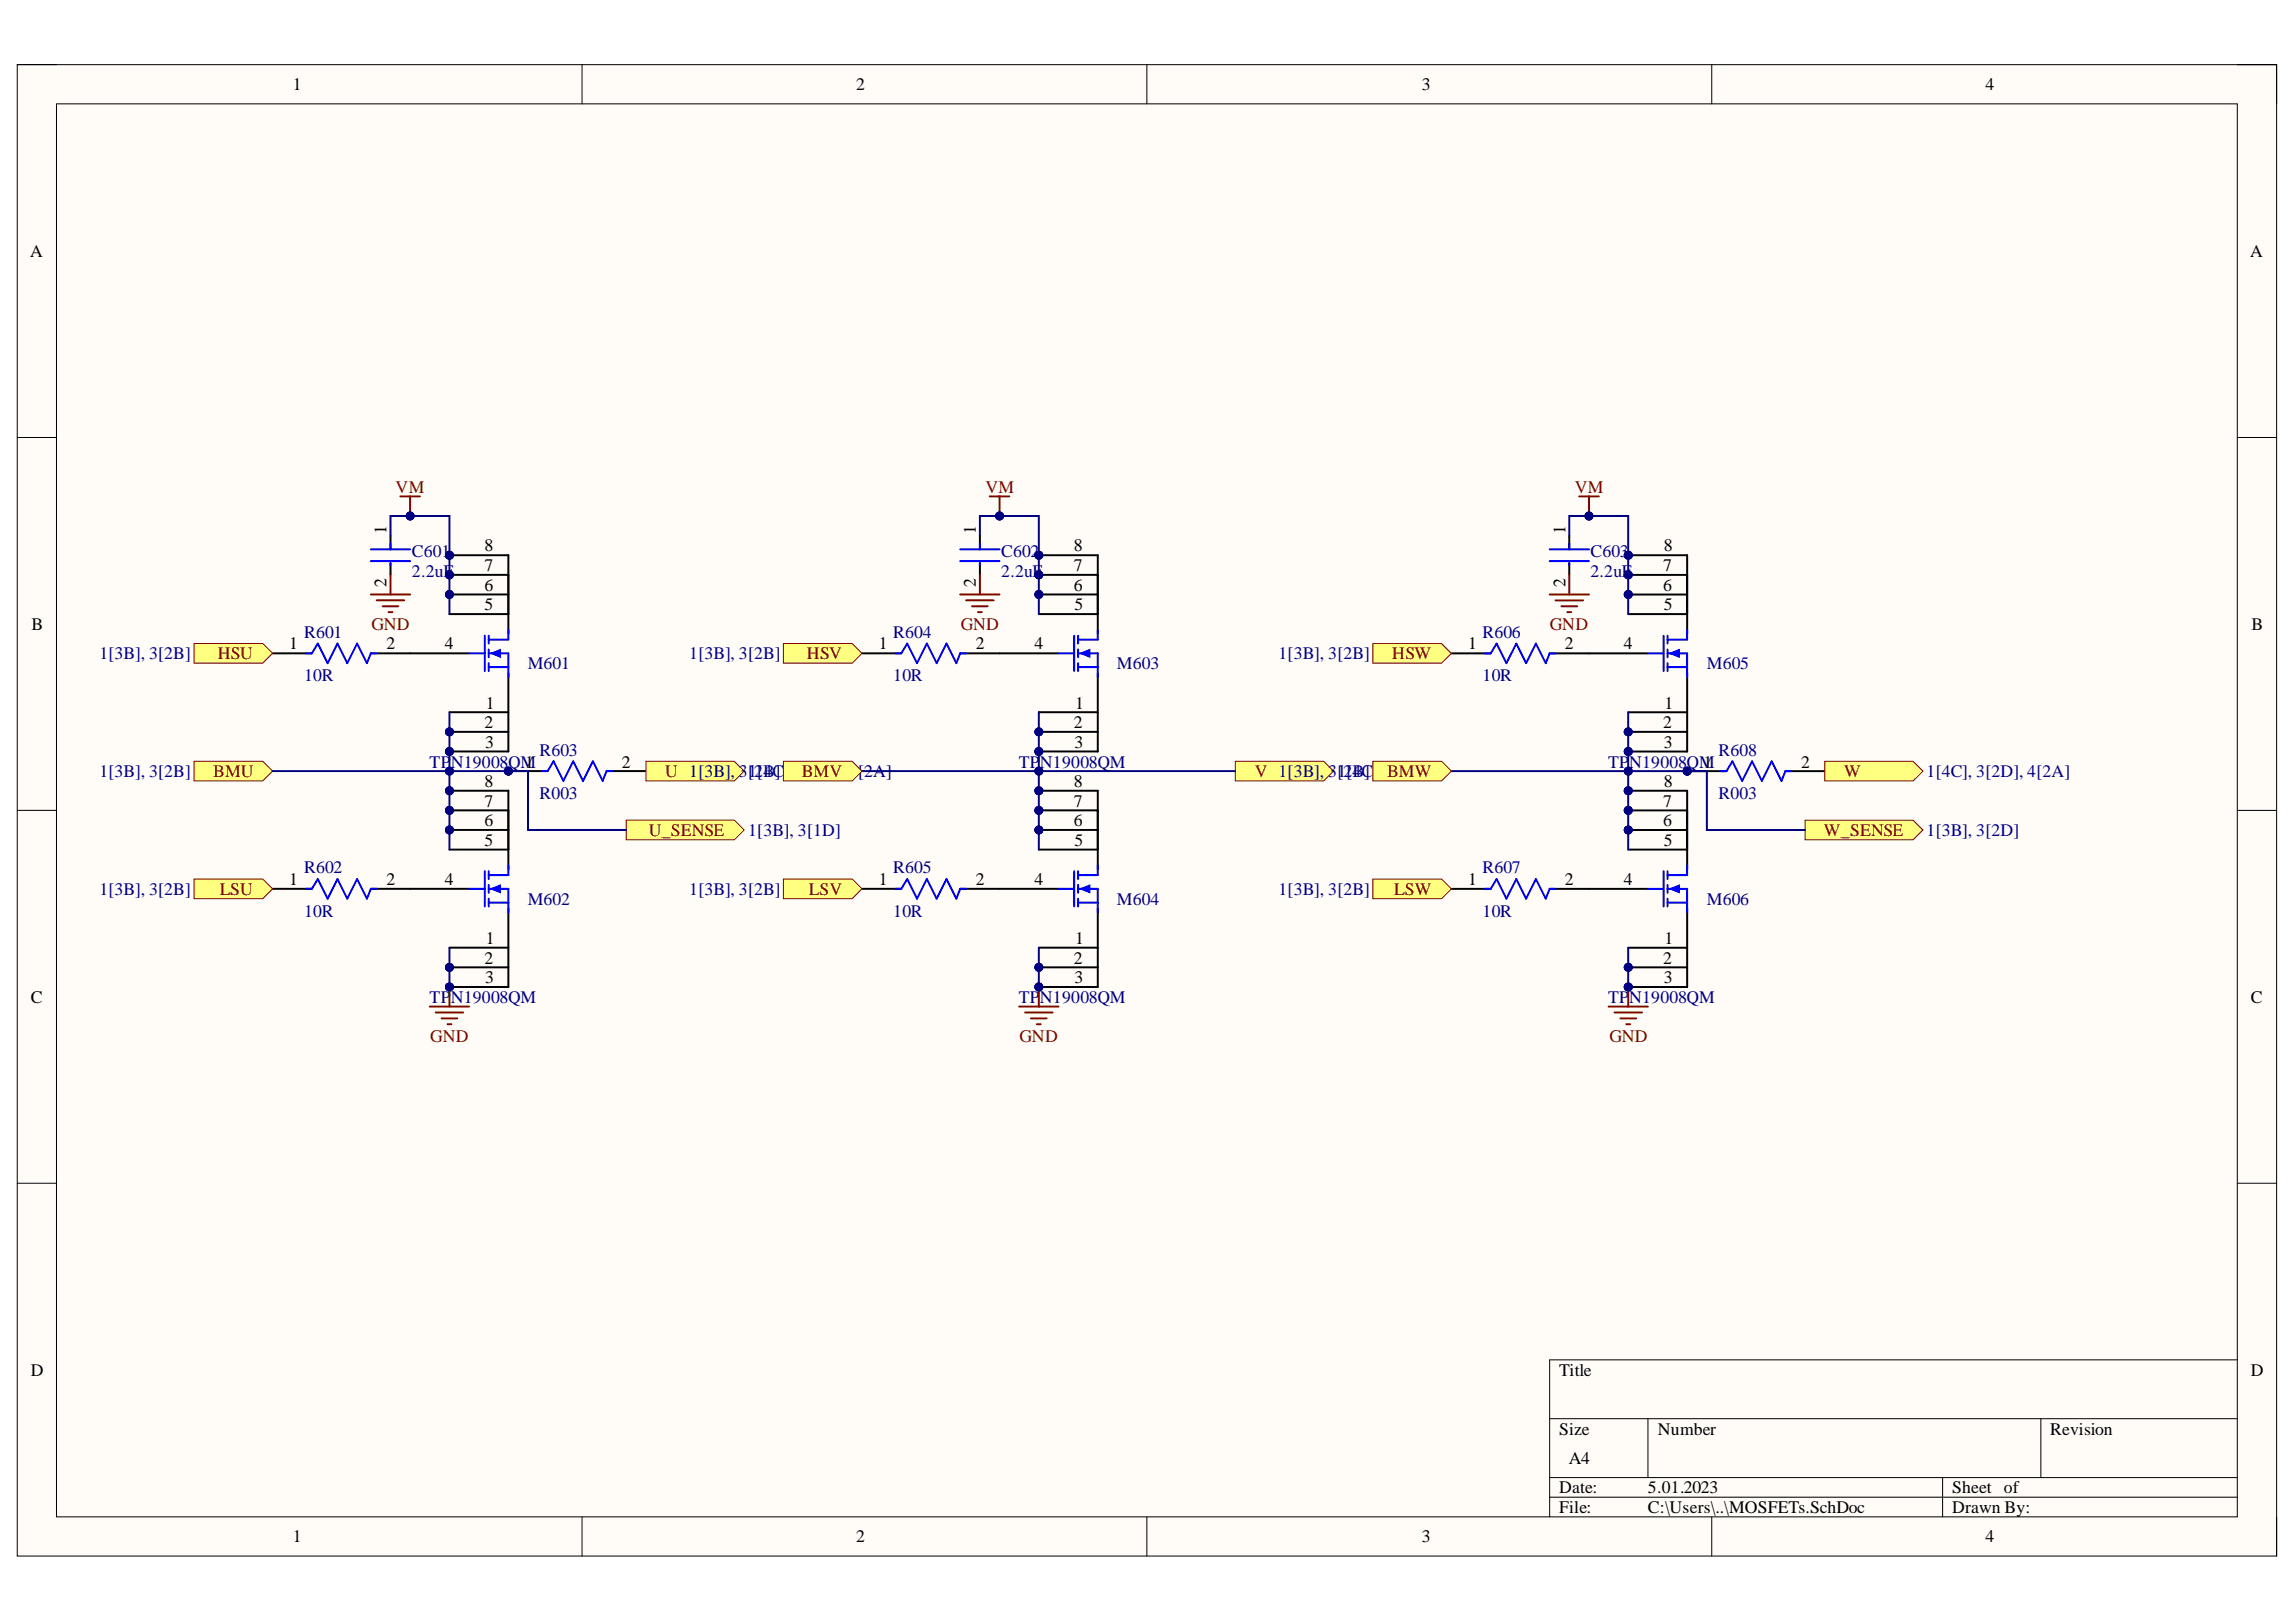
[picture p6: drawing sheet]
<svg xmlns="http://www.w3.org/2000/svg" width="297mm" height="210mm" viewBox="0 0 297 210" stroke-linecap="round" stroke-linejoin="round" font-family="sans-serif">
<defs><g id="words">
<g font-size="2.3">
<text x="37.9" y="11.7">1</text>
<text x="110.7" y="11.7">2</text>
<text x="183.9" y="11.7">3</text>
<text x="256.9" y="11.7">4</text>
<text x="3.9" y="33.3">A</text>
<text x="291.1" y="33.3">A</text>
<text x="50" y="69.1" transform="rotate(-90 50 69.1)">1</text>
<text x="62.7" y="71.4">8</text>
<text x="126.2" y="69.1" transform="rotate(-90 126.2 69.1)">1</text>
<text x="138.9" y="71.4">8</text>
<text x="202.5" y="69.1" transform="rotate(-90 202.5 69.1)">1</text>
<text x="215.2" y="71.4">8</text>
<text x="50" y="75.9" transform="rotate(-90 50 75.9)">2</text>
<text x="62.7" y="76.4">6</text>
<text x="62.7" y="73.9">7</text>
<text x="126.2" y="75.9" transform="rotate(-90 126.2 75.9)">2</text>
<text x="138.9" y="76.4">6</text>
<text x="138.9" y="73.9">7</text>
<text x="202.5" y="75.9" transform="rotate(-90 202.5 75.9)">2</text>
<text x="215.2" y="76.4">6</text>
<text x="215.2" y="73.9">7</text>
<text x="4.1" y="81.5">B</text>
<text x="62.7" y="79">5</text>
<text x="139" y="79">5</text>
<text x="215.2" y="79">5</text>
<text x="291.3" y="81.5">B</text>
<text x="37.4" y="84">1</text>
<text x="50" y="84">2</text>
<text x="57.5" y="84">4</text>
<text x="113.7" y="84">1</text>
<text x="126.2" y="84">2</text>
<text x="133.8" y="84">4</text>
<text x="189.9" y="84">1</text>
<text x="202.5" y="84">2</text>
<text x="210.1" y="84">4</text>
<text x="62.7" y="94.3">2</text>
<text x="62.9" y="91.7">1</text>
<text x="138.9" y="94.3">2</text>
<text x="139.1" y="91.7">1</text>
<text x="215.2" y="94.3">2</text>
<text x="215.3" y="91.7">1</text>
<text x="62.7" y="101.9">8</text>
<text x="62.8" y="96.8">3</text>
<text x="67.9" y="99.3">1</text>
<text x="80.5" y="99.3">2</text>
<text x="138.9" y="101.9">8</text>
<text x="139" y="96.8">3</text>
<text x="215.2" y="96.8">3</text>
<text x="215.2" y="101.9">8</text>
<text x="220.4" y="99.3">1</text>
<text x="233" y="99.3">2</text>
<text x="62.7" y="106.9">6</text>
<text x="62.7" y="104.4">7</text>
<text x="138.9" y="106.9">6</text>
<text x="138.9" y="104.4">7</text>
<text x="215.2" y="106.9">6</text>
<text x="215.2" y="104.4">7</text>
<text x="62.7" y="109.5">5</text>
<text x="139" y="109.5">5</text>
<text x="215.2" y="109.5">5</text>
<text x="37.4" y="114.6">1</text>
<text x="50" y="114.6">2</text>
<text x="57.5" y="114.6">4</text>
<text x="113.7" y="114.6">1</text>
<text x="126.2" y="114.6">2</text>
<text x="133.8" y="114.6">4</text>
<text x="189.9" y="114.6">1</text>
<text x="202.5" y="114.6">2</text>
<text x="210.1" y="114.6">4</text>
<text x="62.7" y="124.7">2</text>
<text x="62.9" y="122.2">1</text>
<text x="138.9" y="124.7">2</text>
<text x="139.1" y="122.2">1</text>
<text x="215.2" y="124.7">2</text>
<text x="215.3" y="122.2">1</text>
<text x="4" y="129.8">C</text>
<text x="62.8" y="127.2">3</text>
<text x="139" y="127.2">3</text>
<text x="215.2" y="127.2">3</text>
<text x="291.2" y="129.8">C</text>
<text x="4" y="178">D</text>
<text x="201.7" y="178">Title</text>
<text x="291.2" y="178">D</text>
<text x="201.7" y="185.6">Size</text>
<text x="214.5" y="185.6">Number</text>
<text x="265.2" y="185.6">Revision</text>
<text x="203" y="189.4">A4</text>
<text x="201.7" y="193.3">Date:</text>
<text x="201.7" y="195.8">File:</text>
<text x="213.2" y="193.3">5.01.2023</text>
<text x="213.2" y="195.8">C:\Users\..\MOSFETs.SchDoc</text>
<text x="252.5" y="193.3">Sheet of</text>
<text x="252.5" y="195.8">Drawn By:</text>
<text x="37.9" y="199.6">1</text>
<text x="110.7" y="199.6">2</text>
<text x="183.9" y="199.6">3</text>
<text x="256.9" y="199.6">4</text>
</g>
<g font-size="2.3" fill="#800000">
<text x="51.2" y="63.7">VM</text>
<text x="127.5" y="63.7">VM</text>
<text x="203.7" y="63.7">VM</text>
<text x="48.1" y="81.5">GND</text>
<text x="124.3" y="81.5">GND</text>
<text x="200.5" y="81.5">GND</text>
<text x="28.2" y="85.3">HSU</text>
<text x="104.4" y="85.3">HSV</text>
<text x="180.1" y="85.3">HSW</text>
<text x="27.6" y="100.6">BMU</text>
<text x="86" y="100.6">U 1[3B], 31[4C], 3BMV</text>
<text x="162.4" y="100.6">V 1[3B], 31[4C], BMW</text>
<text x="238.6" y="100.6">W</text>
<text x="83.9" y="108.2">U_SENSE</text>
<text x="236" y="108.2">W_SENSE</text>
<text x="28.4" y="115.8">LSU</text>
<text x="104.7" y="115.8">LSV</text>
<text x="180.4" y="115.8">LSW</text>
<text x="55.7" y="134.8">GND</text>
<text x="131.9" y="134.8">GND</text>
<text x="208.2" y="134.8">GND</text>
</g>
<g font-size="2.3" fill="#000080">
<text x="53.3" y="72.1">C601</text>
<text x="53.3" y="74.7">2.2uF</text>
<text x="129.5" y="72.1">C602</text>
<text x="129.5" y="74.7">2.2uF</text>
<text x="205.8" y="72.1">C603</text>
<text x="205.8" y="74.7">2.2uF</text>
<text x="39.3" y="82.5">R601</text>
<text x="115.6" y="82.5">R604</text>
<text x="191.8" y="82.5">R606</text>
<text x="12.9" y="85.3">1[3B], 3[2B]</text>
<text x="39.3" y="88.1">10R</text>
<text x="68.3" y="86.6">M601</text>
<text x="89.2" y="85.3">1[3B], 3[2B]</text>
<text x="115.6" y="88.1">10R</text>
<text x="144.5" y="86.6">M603</text>
<text x="165.4" y="85.3">1[3B], 3[2B]</text>
<text x="191.8" y="88.1">10R</text>
<text x="220.8" y="86.6">M605</text>
<text x="12.9" y="100.6">1[3B], 3[2B]</text>
<text x="55.6" y="99.3">TPN19008QM</text>
<text x="69.8" y="97.8">R603</text>
<text x="96.8" y="100.6">[2B]</text>
<text x="104.4" y="100.6">[1D], 4[2A]</text>
<text x="131.8" y="99.3">TPN19008QM</text>
<text x="173" y="100.6">[2B]</text>
<text x="179.4" y="100.6">4[2A]</text>
<text x="208" y="99.3">TPN19008QM</text>
<text x="222.3" y="97.8">R608</text>
<text x="249.2" y="100.6">1[4C], 3[2D], 4[2A]</text>
<text x="69.8" y="103.4">R003</text>
<text x="222.3" y="103.4">R003</text>
<text x="39.3" y="113">R602</text>
<text x="96.8" y="108.2">1[3B], 3[1D]</text>
<text x="115.6" y="113">R605</text>
<text x="191.8" y="113">R607</text>
<text x="249.2" y="108.2">1[3B], 3[2D]</text>
<text x="12.9" y="115.8">1[3B], 3[2B]</text>
<text x="39.3" y="118.6">10R</text>
<text x="68.3" y="117.1">M602</text>
<text x="89.2" y="115.8">1[3B], 3[2B]</text>
<text x="115.6" y="118.6">10R</text>
<text x="144.5" y="117.1">M604</text>
<text x="165.4" y="115.8">1[3B], 3[2B]</text>
<text x="191.8" y="118.6">10R</text>
<text x="220.8" y="117.1">M606</text>
<text x="55.6" y="129.8">TPN19008QM</text>
<text x="131.8" y="129.8">TPN19008QM</text>
<text x="208" y="129.8">TPN19008QM</text>
</g>
</g></defs>
<path d="M2.2 8.4h292.3v193h-292.3z" fill-rule="evenodd" fill="#fffcf8"/>
<path d="M2.2 8.4h292.3v193h-292.3z" fill="none" stroke="#000" stroke-width=".13"/>
<path d="M7.3 13.4h282.1v182.9h-282.1z" fill-rule="evenodd" fill="#fffcf8"/>
<g fill="none" stroke="#000" stroke-width=".13">
<path d="M2.2 8.4h5.1M7.3 13.4h282.1v182.9h-282.1zM75.3 8.4v5M148.4 8.4v5M221.5 8.4v5M289.4 8.4h5.1v5M2.2 56.6h5.1M289.4 56.6h5.1M2.2 104.9h5.1M289.4 104.9h5.1M2.2 153.1h5.1M289.4 153.1h5.1"/>
<path d="M289.4 176h-88.9v20.3M75.3 196.3v5.1M148.4 196.3v5.1M200.5 183.6h88.9M200.5 191.2h88.9M200.5 193.8h88.9M213.2 183.6v7.6M221.5 196.3v5.1M251.3 191.2v5.1M264 183.6v7.6M294.5 196.3v5.1"/>
</g>
<circle cx="210.6" cy="94.7" r=".51" fill="#000080"/>
<circle cx="210.6" cy="94.7" r=".51" fill="none" stroke="#000080" stroke-width=".13"/>
<circle cx="210.6" cy="97.3" r=".51" fill="#000080"/>
<circle cx="210.6" cy="97.3" r=".51" fill="none" stroke="#000080" stroke-width=".13"/>
<circle cx="210.6" cy="76.9" r=".51" fill="#000080"/>
<circle cx="210.6" cy="76.9" r=".51" fill="none" stroke="#000080" stroke-width=".13"/>
<circle cx="210.6" cy="74.4" r=".51" fill="#000080"/>
<circle cx="210.6" cy="74.4" r=".51" fill="none" stroke="#000080" stroke-width=".13"/>
<circle cx="210.6" cy="71.9" r=".51" fill="#000080"/>
<circle cx="210.6" cy="71.9" r=".51" fill="none" stroke="#000080" stroke-width=".13"/>
<path d="M210.6 92.2h7.7M210.6 94.7h7.7" fill="none" stroke="#000" stroke-width=".25"/>
<circle cx="210.6" cy="94.7" r=".51" fill="#000080"/>
<circle cx="210.6" cy="94.7" r=".51" fill="none" stroke="#000080" stroke-width=".13"/>
<path d="M210.6 97.3h7.7" fill="none" stroke="#000" stroke-width=".25"/>
<circle cx="210.6" cy="97.3" r=".51" fill="#000080"/>
<circle cx="210.6" cy="97.3" r=".51" fill="none" stroke="#000080" stroke-width=".13"/>
<path d="M210.6 79.5h7.7M210.6 76.9h7.7M205.6 84.6h7.6" fill="none" stroke="#000" stroke-width=".25"/>
<circle cx="210.6" cy="76.9" r=".51" fill="#000080"/>
<circle cx="210.6" cy="76.9" r=".51" fill="none" stroke="#000080" stroke-width=".13"/>
<path d="M210.6 74.4h7.7" fill="none" stroke="#000" stroke-width=".25"/>
<circle cx="210.6" cy="74.4" r=".51" fill="#000080"/>
<circle cx="210.6" cy="74.4" r=".51" fill="none" stroke="#000080" stroke-width=".13"/>
<path d="M210.6 71.9h7.7" fill="none" stroke="#000" stroke-width=".25"/>
<circle cx="210.6" cy="71.9" r=".51" fill="#000080"/>
<circle cx="210.6" cy="71.9" r=".51" fill="none" stroke="#000080" stroke-width=".13"/>
<path d="M218.3 71.9v10.1M218.3 87.1v10.2" fill="none" stroke="#000" stroke-width=".25"/>
<path d="M215.2 82.3v4.5M215.7 84.6h2.6v3M215.7 86.3h2.6M215.7 82.3v1M215.7 84v1.1M215.7 85.8v1M218.3 81.5v1.3h-2.6" fill="none" stroke="#00f" stroke-width=".25"/>
<path d="M216 84.6l1.3-.6v1.1z" fill="#00f"/>
<path d="M216 84.6l1.3-.6v1.1z" fill="none" stroke="#00f" stroke-width=".13"/>
<path d="M213.2 84.6h2" fill="none" stroke="#00f" stroke-width=".25"/>
<circle cx="134.4" cy="125.2" r=".51" fill="#000080"/>
<circle cx="134.4" cy="125.2" r=".51" fill="none" stroke="#000080" stroke-width=".13"/>
<circle cx="134.4" cy="127.7" r=".51" fill="#000080"/>
<circle cx="134.4" cy="127.7" r=".51" fill="none" stroke="#000080" stroke-width=".13"/>
<circle cx="134.4" cy="107.4" r=".51" fill="#000080"/>
<circle cx="134.4" cy="107.4" r=".51" fill="none" stroke="#000080" stroke-width=".13"/>
<circle cx="134.4" cy="104.9" r=".51" fill="#000080"/>
<circle cx="134.4" cy="104.9" r=".51" fill="none" stroke="#000080" stroke-width=".13"/>
<circle cx="134.4" cy="102.3" r=".51" fill="#000080"/>
<circle cx="134.4" cy="102.3" r=".51" fill="none" stroke="#000080" stroke-width=".13"/>
<path d="M134.4 122.6h7.6M134.4 125.2h7.6" fill="none" stroke="#000" stroke-width=".25"/>
<circle cx="134.4" cy="125.2" r=".51" fill="#000080"/>
<circle cx="134.4" cy="125.2" r=".51" fill="none" stroke="#000080" stroke-width=".13"/>
<path d="M134.4 127.7h7.6" fill="none" stroke="#000" stroke-width=".25"/>
<circle cx="134.4" cy="127.7" r=".51" fill="#000080"/>
<circle cx="134.4" cy="127.7" r=".51" fill="none" stroke="#000080" stroke-width=".13"/>
<path d="M129.3 115h7.6M134.4 109.9h7.6M134.4 107.4h7.6" fill="none" stroke="#000" stroke-width=".25"/>
<circle cx="134.4" cy="107.4" r=".51" fill="#000080"/>
<circle cx="134.4" cy="107.4" r=".51" fill="none" stroke="#000080" stroke-width=".13"/>
<path d="M134.4 104.9h7.6" fill="none" stroke="#000" stroke-width=".25"/>
<circle cx="134.4" cy="104.9" r=".51" fill="#000080"/>
<circle cx="134.4" cy="104.9" r=".51" fill="none" stroke="#000080" stroke-width=".13"/>
<path d="M134.4 102.3h7.6" fill="none" stroke="#000" stroke-width=".25"/>
<circle cx="134.4" cy="102.3" r=".51" fill="#000080"/>
<circle cx="134.4" cy="102.3" r=".51" fill="none" stroke="#000080" stroke-width=".13"/>
<path d="M142 102.3v10.2M142 117.6v10.1" fill="none" stroke="#000" stroke-width=".25"/>
<path d="M139 112.7v4.6M139.5 115h2.5v3.1M139.5 116.8h2.5M139.5 112.7v1.1M139.5 114.5v1M139.5 116.3v1M142 112v1.2h-2.5" fill="none" stroke="#00f" stroke-width=".25"/>
<path d="M139.7 115l1.3-.5v1z" fill="#00f"/>
<path d="M139.7 115l1.3-.5v1z" fill="none" stroke="#00f" stroke-width=".13"/>
<path d="M136.9 115h2.1" fill="none" stroke="#00f" stroke-width=".25"/>
<circle cx="134.4" cy="94.7" r=".51" fill="#000080"/>
<circle cx="134.4" cy="94.7" r=".51" fill="none" stroke="#000080" stroke-width=".13"/>
<circle cx="134.4" cy="97.3" r=".51" fill="#000080"/>
<circle cx="134.4" cy="97.3" r=".51" fill="none" stroke="#000080" stroke-width=".13"/>
<circle cx="134.4" cy="76.9" r=".51" fill="#000080"/>
<circle cx="134.4" cy="76.9" r=".51" fill="none" stroke="#000080" stroke-width=".13"/>
<circle cx="134.4" cy="74.4" r=".51" fill="#000080"/>
<circle cx="134.4" cy="74.4" r=".51" fill="none" stroke="#000080" stroke-width=".13"/>
<circle cx="134.4" cy="71.9" r=".51" fill="#000080"/>
<circle cx="134.4" cy="71.9" r=".51" fill="none" stroke="#000080" stroke-width=".13"/>
<path d="M134.4 92.2h7.6M134.4 94.7h7.6" fill="none" stroke="#000" stroke-width=".25"/>
<circle cx="134.4" cy="94.7" r=".51" fill="#000080"/>
<circle cx="134.4" cy="94.7" r=".51" fill="none" stroke="#000080" stroke-width=".13"/>
<path d="M134.4 97.3h7.6" fill="none" stroke="#000" stroke-width=".25"/>
<circle cx="134.4" cy="97.3" r=".51" fill="#000080"/>
<circle cx="134.4" cy="97.3" r=".51" fill="none" stroke="#000080" stroke-width=".13"/>
<path d="M134.4 79.5h7.6M134.4 76.9h7.6M129.3 84.5h7.6" fill="none" stroke="#000" stroke-width=".25"/>
<circle cx="134.4" cy="76.9" r=".51" fill="#000080"/>
<circle cx="134.4" cy="76.9" r=".51" fill="none" stroke="#000080" stroke-width=".13"/>
<path d="M134.4 74.4h7.6" fill="none" stroke="#000" stroke-width=".25"/>
<circle cx="134.4" cy="74.4" r=".51" fill="#000080"/>
<circle cx="134.4" cy="74.4" r=".51" fill="none" stroke="#000080" stroke-width=".13"/>
<path d="M134.4 71.9h7.6" fill="none" stroke="#000" stroke-width=".25"/>
<circle cx="134.4" cy="71.9" r=".51" fill="#000080"/>
<circle cx="134.4" cy="71.9" r=".51" fill="none" stroke="#000080" stroke-width=".13"/>
<path d="M142 71.9v10.1M142 87.1v10.2" fill="none" stroke="#000" stroke-width=".25"/>
<path d="M139 82.3v4.5M139.5 84.5h2.5v3.1M139.5 86.3h2.5M139.5 82.3v1M139.5 84v1.1M139.5 85.8v1M142 81.5v1.3h-2.5" fill="none" stroke="#00f" stroke-width=".25"/>
<path d="M139.7 84.5l1.3-.5v1.1z" fill="#00f"/>
<path d="M139.7 84.5l1.3-.5v1.1z" fill="none" stroke="#00f" stroke-width=".13"/>
<path d="M136.9 84.5h2.1" fill="none" stroke="#00f" stroke-width=".25"/>
<circle cx="58.1" cy="94.7" r=".51" fill="#000080"/>
<circle cx="58.1" cy="94.7" r=".51" fill="none" stroke="#000080" stroke-width=".13"/>
<circle cx="58.1" cy="97.3" r=".51" fill="#000080"/>
<circle cx="58.1" cy="97.3" r=".51" fill="none" stroke="#000080" stroke-width=".13"/>
<circle cx="58.1" cy="76.9" r=".51" fill="#000080"/>
<circle cx="58.1" cy="76.9" r=".51" fill="none" stroke="#000080" stroke-width=".13"/>
<circle cx="58.1" cy="74.4" r=".51" fill="#000080"/>
<circle cx="58.1" cy="74.4" r=".51" fill="none" stroke="#000080" stroke-width=".13"/>
<circle cx="58.1" cy="71.9" r=".51" fill="#000080"/>
<circle cx="58.1" cy="71.9" r=".51" fill="none" stroke="#000080" stroke-width=".13"/>
<path d="M58.1 92.2h7.7M58.1 94.7h7.7" fill="none" stroke="#000" stroke-width=".25"/>
<circle cx="58.1" cy="94.7" r=".51" fill="#000080"/>
<circle cx="58.1" cy="94.7" r=".51" fill="none" stroke="#000080" stroke-width=".13"/>
<path d="M58.1 97.3h7.7" fill="none" stroke="#000" stroke-width=".25"/>
<circle cx="58.1" cy="97.3" r=".51" fill="#000080"/>
<circle cx="58.1" cy="97.3" r=".51" fill="none" stroke="#000080" stroke-width=".13"/>
<path d="M58.1 79.5h7.7M58.1 76.9h7.7M53.1 84.5h7.6" fill="none" stroke="#000" stroke-width=".25"/>
<circle cx="58.1" cy="76.9" r=".51" fill="#000080"/>
<circle cx="58.1" cy="76.9" r=".51" fill="none" stroke="#000080" stroke-width=".13"/>
<path d="M58.1 74.4h7.7" fill="none" stroke="#000" stroke-width=".25"/>
<circle cx="58.1" cy="74.4" r=".51" fill="#000080"/>
<circle cx="58.1" cy="74.4" r=".51" fill="none" stroke="#000080" stroke-width=".13"/>
<path d="M58.1 71.9h7.7" fill="none" stroke="#000" stroke-width=".25"/>
<circle cx="58.1" cy="71.9" r=".51" fill="#000080"/>
<circle cx="58.1" cy="71.9" r=".51" fill="none" stroke="#000080" stroke-width=".13"/>
<path d="M65.8 71.9v10.1M65.8 87.1v10.2" fill="none" stroke="#000" stroke-width=".25"/>
<path d="M62.7 82.3v4.5M63.2 84.5h2.6v3.1M63.2 86.3h2.6M63.2 82.3v1M63.2 84v1.1M63.2 85.8v1M65.8 81.5v1.3h-2.6" fill="none" stroke="#00f" stroke-width=".25"/>
<path d="M63.5 84.5l1.2-.5v1.1z" fill="#00f"/>
<path d="M63.5 84.5l1.2-.5v1.1z" fill="none" stroke="#00f" stroke-width=".13"/>
<path d="M60.7 84.5h2" fill="none" stroke="#00f" stroke-width=".25"/>
<circle cx="210.6" cy="125.2" r=".51" fill="#000080"/>
<circle cx="210.6" cy="125.2" r=".51" fill="none" stroke="#000080" stroke-width=".13"/>
<circle cx="210.6" cy="127.7" r=".51" fill="#000080"/>
<circle cx="210.6" cy="127.7" r=".51" fill="none" stroke="#000080" stroke-width=".13"/>
<circle cx="210.6" cy="107.4" r=".51" fill="#000080"/>
<circle cx="210.6" cy="107.4" r=".51" fill="none" stroke="#000080" stroke-width=".13"/>
<circle cx="210.6" cy="104.9" r=".51" fill="#000080"/>
<circle cx="210.6" cy="104.9" r=".51" fill="none" stroke="#000080" stroke-width=".13"/>
<circle cx="210.6" cy="102.3" r=".51" fill="#000080"/>
<circle cx="210.6" cy="102.3" r=".51" fill="none" stroke="#000080" stroke-width=".13"/>
<path d="M210.6 122.6h7.7M210.6 125.2h7.7" fill="none" stroke="#000" stroke-width=".25"/>
<circle cx="210.6" cy="125.2" r=".51" fill="#000080"/>
<circle cx="210.6" cy="125.2" r=".51" fill="none" stroke="#000080" stroke-width=".13"/>
<path d="M210.6 127.7h7.7" fill="none" stroke="#000" stroke-width=".25"/>
<circle cx="210.6" cy="127.7" r=".51" fill="#000080"/>
<circle cx="210.6" cy="127.7" r=".51" fill="none" stroke="#000080" stroke-width=".13"/>
<path d="M205.6 115h7.6M210.6 109.9h7.7M210.6 107.4h7.7" fill="none" stroke="#000" stroke-width=".25"/>
<circle cx="210.6" cy="107.4" r=".51" fill="#000080"/>
<circle cx="210.6" cy="107.4" r=".51" fill="none" stroke="#000080" stroke-width=".13"/>
<path d="M210.6 104.9h7.7" fill="none" stroke="#000" stroke-width=".25"/>
<circle cx="210.6" cy="104.9" r=".51" fill="#000080"/>
<circle cx="210.6" cy="104.9" r=".51" fill="none" stroke="#000080" stroke-width=".13"/>
<path d="M210.6 102.3h7.7" fill="none" stroke="#000" stroke-width=".25"/>
<circle cx="210.6" cy="102.3" r=".51" fill="#000080"/>
<circle cx="210.6" cy="102.3" r=".51" fill="none" stroke="#000080" stroke-width=".13"/>
<path d="M218.3 102.3v10.2M218.3 117.6v10.1" fill="none" stroke="#000" stroke-width=".25"/>
<path d="M215.2 112.7v4.6M215.7 115h2.6v3.1M215.7 116.8h2.6M215.7 112.7v1.1M215.7 114.5v1M215.7 116.3v1M218.3 112v1.3h-2.6" fill="none" stroke="#00f" stroke-width=".25"/>
<path d="M216 115l1.3-.5v1z" fill="#00f"/>
<path d="M216 115l1.3-.5v1z" fill="none" stroke="#00f" stroke-width=".13"/>
<path d="M213.2 115h2" fill="none" stroke="#00f" stroke-width=".25"/>
<circle cx="58.1" cy="125.2" r=".51" fill="#000080"/>
<circle cx="58.1" cy="125.2" r=".51" fill="none" stroke="#000080" stroke-width=".13"/>
<circle cx="58.1" cy="127.7" r=".51" fill="#000080"/>
<circle cx="58.1" cy="127.7" r=".51" fill="none" stroke="#000080" stroke-width=".13"/>
<circle cx="58.1" cy="107.4" r=".51" fill="#000080"/>
<circle cx="58.1" cy="107.4" r=".51" fill="none" stroke="#000080" stroke-width=".13"/>
<circle cx="58.1" cy="104.9" r=".51" fill="#000080"/>
<circle cx="58.1" cy="104.9" r=".51" fill="none" stroke="#000080" stroke-width=".13"/>
<circle cx="58.1" cy="102.3" r=".51" fill="#000080"/>
<circle cx="58.1" cy="102.3" r=".51" fill="none" stroke="#000080" stroke-width=".13"/>
<path d="M58.1 122.6h7.7M58.1 125.2h7.7" fill="none" stroke="#000" stroke-width=".25"/>
<circle cx="58.1" cy="125.2" r=".51" fill="#000080"/>
<circle cx="58.1" cy="125.2" r=".51" fill="none" stroke="#000080" stroke-width=".13"/>
<path d="M58.1 127.7h7.7" fill="none" stroke="#000" stroke-width=".25"/>
<circle cx="58.1" cy="127.7" r=".51" fill="#000080"/>
<circle cx="58.1" cy="127.7" r=".51" fill="none" stroke="#000080" stroke-width=".13"/>
<path d="M53.1 115h7.6M58.1 109.9h7.7M58.1 107.4h7.7" fill="none" stroke="#000" stroke-width=".25"/>
<circle cx="58.1" cy="107.4" r=".51" fill="#000080"/>
<circle cx="58.1" cy="107.4" r=".51" fill="none" stroke="#000080" stroke-width=".13"/>
<path d="M58.1 104.9h7.7" fill="none" stroke="#000" stroke-width=".25"/>
<circle cx="58.1" cy="104.9" r=".51" fill="#000080"/>
<circle cx="58.1" cy="104.9" r=".51" fill="none" stroke="#000080" stroke-width=".13"/>
<path d="M58.1 102.3h7.7" fill="none" stroke="#000" stroke-width=".25"/>
<circle cx="58.1" cy="102.3" r=".51" fill="#000080"/>
<circle cx="58.1" cy="102.3" r=".51" fill="none" stroke="#000080" stroke-width=".13"/>
<path d="M65.8 102.3v10.2M65.8 117.6v10.1" fill="none" stroke="#000" stroke-width=".25"/>
<path d="M62.7 112.7v4.6M63.2 115h2.6v3.1M63.2 116.8h2.6M63.2 112.7v1.1M63.2 114.5v1M63.2 116.3v1M65.8 112v1.2h-2.6" fill="none" stroke="#00f" stroke-width=".25"/>
<path d="M63.5 115l1.2-.5v1z" fill="#00f"/>
<path d="M63.5 115l1.2-.5v1z" fill="none" stroke="#00f" stroke-width=".13"/>
<path d="M60.7 115h2" fill="none" stroke="#00f" stroke-width=".25"/>
<circle cx="65.8" cy="99.8" r=".51" fill="#000080"/>
<circle cx="65.8" cy="99.8" r=".51" fill="none" stroke="#000080" stroke-width=".13"/>
<path d="M65.8 99.8h5.1" fill="none" stroke="#000" stroke-width=".25"/>
<circle cx="65.8" cy="99.8" r=".51" fill="#000080"/>
<circle cx="65.8" cy="99.8" r=".51" fill="none" stroke="#000080" stroke-width=".13"/>
<path d="M78.5 99.8h5.1" fill="none" stroke="#000" stroke-width=".25"/>
<path d="M70.1 99.8h.8l.7-1.3 1.3 2.6 1.3-2.6 1.2 2.6 1.3-2.6 1.3 2.6 .5-1.3h.7" fill="none" stroke="#00f" stroke-width=".25"/>
<circle cx="218.3" cy="99.8" r=".51" fill="#000080"/>
<circle cx="218.3" cy="99.8" r=".51" fill="none" stroke="#000080" stroke-width=".13"/>
<path d="M218.3 99.8h5.1" fill="none" stroke="#000" stroke-width=".25"/>
<circle cx="218.3" cy="99.8" r=".51" fill="#000080"/>
<circle cx="218.3" cy="99.8" r=".51" fill="none" stroke="#000080" stroke-width=".13"/>
<g fill="none" stroke="#000" stroke-width=".25">
<path d="M35.3 84.5h5.1M48 84.5h5.1M111.5 84.5h5.1M124.2 84.5h5.1M187.8 84.6h5.1M200.5 84.6h5.1M231 99.8h5.1M35.3 115h5.1M48 115h5.1M111.5 115h5.1M124.2 115h5.1M187.8 115h5.1"/>
<path d="M200.5 115h5.1"/>
</g>
<path d="M39.6 84.5h.8l.7-1.2 1.3 2.5 1.3-2.5 1.2 2.5 1.3-2.5 1.3 2.5 .5-1.3h.7M115.8 84.5h.8l.8-1.2 1.2 2.5 1.3-2.5 1.3 2.5 1.3-2.5 1.2 2.5 .5-1.3h.8M192.1 84.6h.8l.7-1.3 1.3 2.5 1.3-2.5 1.2 2.5 1.3-2.5 1.3 2.5 .5-1.2h.7M222.6 99.8h.8l.7-1.3 1.3 2.6 1.3-2.6 1.2 2.6 1.3-2.6 1.3 2.6 .5-1.3h.7M39.6 115h.8l.7-1.2 1.3 2.5 1.3-2.5 1.2 2.5 1.3-2.5 1.3 2.5 .5-1.3h.7M115.8 115h.8l.8-1.2 1.2 2.5 1.3-2.5 1.3 2.5 1.3-2.5 1.2 2.5 .5-1.3h.8M192.1 115h.8l.7-1.2 1.3 2.5 1.3-2.5 1.2 2.5 1.3-2.5 1.3 2.5 .5-1.3h.7" fill="none" stroke="#00f" stroke-width=".25"/>
<path d="M159.8 98.5h11.5l1.2 1.3-1.2 1.3h-11.5z" fill-rule="evenodd" fill="#ffff80"/>
<path d="M159.8 98.5h11.5l1.2 1.3-1.2 1.3h-11.5z" fill="none" stroke="#800000" stroke-width=".13"/>
<path d="M83.6 98.5h11.4l1.3 1.3-1.3 1.3h-11.4z" fill-rule="evenodd" fill="#ffff80"/>
<path d="M83.6 98.5h11.4l1.3 1.3-1.3 1.3h-11.4z" fill="none" stroke="#800000" stroke-width=".13"/>
<path d="M236.1 98.5h11.4l1.3 1.3-1.3 1.3h-11.4z" fill-rule="evenodd" fill="#ffff80"/>
<path d="M236.1 98.5h11.4l1.3 1.3-1.3 1.3h-11.4z" fill="none" stroke="#800000" stroke-width=".13"/>
<path d="M204.3 64.2h2.5M205.6 64.2v2.6" fill="none" stroke="#800000" stroke-width=".25"/>
<circle cx="205.6" cy="66.8" r=".51" fill="#000080"/>
<circle cx="205.6" cy="66.8" r=".51" fill="none" stroke="#000080" stroke-width=".13"/>
<path d="M51.8 64.2h2.5M53.1 64.2v2.6" fill="none" stroke="#800000" stroke-width=".25"/>
<circle cx="53.1" cy="66.8" r=".51" fill="#000080"/>
<circle cx="53.1" cy="66.8" r=".51" fill="none" stroke="#000080" stroke-width=".13"/>
<path d="M128 64.2h2.6M129.3 64.2v2.6" fill="none" stroke="#800000" stroke-width=".25"/>
<circle cx="129.3" cy="66.8" r=".51" fill="#000080"/>
<circle cx="129.3" cy="66.8" r=".51" fill="none" stroke="#000080" stroke-width=".13"/>
<path d="M131.9 130.3h5M132.6 131h3.6M133.4 131.8h2M134.1 132.5h.5M134.4 127.7v2.6" fill="none" stroke="#800000" stroke-width=".25"/>
<circle cx="134.4" cy="127.7" r=".51" fill="#000080"/>
<circle cx="134.4" cy="127.7" r=".51" fill="none" stroke="#000080" stroke-width=".13"/>
<path d="M208.1 130.3h5.1M208.9 131h3.5M209.6 131.8h2.1M210.4 132.5h.5M210.6 127.7v2.6" fill="none" stroke="#800000" stroke-width=".25"/>
<circle cx="210.6" cy="127.7" r=".51" fill="#000080"/>
<circle cx="210.6" cy="127.7" r=".51" fill="none" stroke="#000080" stroke-width=".13"/>
<path d="M55.6 130.3h5.1M56.4 131h3.5M57.1 131.8h2.1M57.9 132.5h.5M58.1 127.7v2.6" fill="none" stroke="#800000" stroke-width=".25"/>
<circle cx="58.1" cy="127.7" r=".51" fill="#000080"/>
<circle cx="58.1" cy="127.7" r=".51" fill="none" stroke="#000080" stroke-width=".13"/>
<path d="M50.5 69.3v1.8M50.5 72.9v1.5M126.8 69.3v1.8M126.8 72.9v1.5M203 69.3v1.8M203 72.9v1.5" fill="none" stroke="#000" stroke-width=".25"/>
<path d="M48 71.1h5.1M48 72.6h5.1M50.5 70.3v.8M50.5 72.9v.2M124.2 71.1h5.1M124.2 72.6h5.1M126.8 70.3v.8M126.8 72.9v.2M200.5 71.1h5.1M200.5 72.6h5.1M203 70.3v.8M203 72.9v.2" fill="none" stroke="#00f" stroke-width=".25"/>
<g fill="none" stroke="#800000" stroke-width=".25">
<path d="M48 76.9h5.1M48.7 77.7h3.6M49.5 78.5h2M50.3 79.2h.5M50.5 74.4v2.5M124.2 76.9h5.1M125 77.7h3.6M125.8 78.5h2M126.5 79.2h.5M126.8 74.4v2.5M200.5 76.9h5.1M201.2 77.7h3.6"/>
<path d="M202 78.5h2M202.8 79.2h.5M203 74.4v2.5"/>
</g>
<path d="M25.1 98.5h8.9l1.3 1.3-1.3 1.3h-8.9z" fill-rule="evenodd" fill="#ffff80"/>
<path d="M25.1 98.5h8.9l1.3 1.3-1.3 1.3h-8.9z" fill="none" stroke="#800000" stroke-width=".13"/>
<path d="M210.6 99.8h7.7" fill="none" stroke="#000080" stroke-width=".25"/>
<circle cx="218.3" cy="99.8" r=".51" fill="#000080"/>
<circle cx="218.3" cy="99.8" r=".51" fill="none" stroke="#000080" stroke-width=".13"/>
<circle cx="210.6" cy="99.8" r=".51" fill="#000080"/>
<circle cx="210.6" cy="99.8" r=".51" fill="none" stroke="#000080" stroke-width=".13"/>
<path d="M58.1 99.8h7.7" fill="none" stroke="#000080" stroke-width=".25"/>
<circle cx="65.8" cy="99.8" r=".51" fill="#000080"/>
<circle cx="65.8" cy="99.8" r=".51" fill="none" stroke="#000080" stroke-width=".13"/>
<circle cx="58.1" cy="99.8" r=".51" fill="#000080"/>
<circle cx="58.1" cy="99.8" r=".51" fill="none" stroke="#000080" stroke-width=".13"/>
<path d="M134.4 99.8h25.4" fill="none" stroke="#000080" stroke-width=".25"/>
<circle cx="134.4" cy="99.8" r=".51" fill="#000080"/>
<circle cx="134.4" cy="99.8" r=".51" fill="none" stroke="#000080" stroke-width=".13"/>
<path d="M53.1 66.8h5v5.1" fill="none" stroke="#000080" stroke-width=".25"/>
<circle cx="53.1" cy="66.8" r=".51" fill="#000080"/>
<circle cx="53.1" cy="66.8" r=".51" fill="none" stroke="#000080" stroke-width=".13"/>
<circle cx="58.1" cy="71.9" r=".51" fill="#000080"/>
<circle cx="58.1" cy="71.9" r=".51" fill="none" stroke="#000080" stroke-width=".13"/>
<path d="M58.1 71.9v7.6" fill="none" stroke="#000080" stroke-width=".25"/>
<circle cx="58.1" cy="76.9" r=".51" fill="#000080"/>
<circle cx="58.1" cy="76.9" r=".51" fill="none" stroke="#000080" stroke-width=".13"/>
<circle cx="58.1" cy="74.4" r=".51" fill="#000080"/>
<circle cx="58.1" cy="74.4" r=".51" fill="none" stroke="#000080" stroke-width=".13"/>
<circle cx="58.1" cy="71.9" r=".51" fill="#000080"/>
<circle cx="58.1" cy="71.9" r=".51" fill="none" stroke="#000080" stroke-width=".13"/>
<path d="M129.3 66.8h5.1v5.1" fill="none" stroke="#000080" stroke-width=".25"/>
<circle cx="129.3" cy="66.8" r=".51" fill="#000080"/>
<circle cx="129.3" cy="66.8" r=".51" fill="none" stroke="#000080" stroke-width=".13"/>
<circle cx="134.4" cy="71.9" r=".51" fill="#000080"/>
<circle cx="134.4" cy="71.9" r=".51" fill="none" stroke="#000080" stroke-width=".13"/>
<path d="M134.4 71.9v7.6" fill="none" stroke="#000080" stroke-width=".25"/>
<circle cx="134.4" cy="76.9" r=".51" fill="#000080"/>
<circle cx="134.4" cy="76.9" r=".51" fill="none" stroke="#000080" stroke-width=".13"/>
<circle cx="134.4" cy="74.4" r=".51" fill="#000080"/>
<circle cx="134.4" cy="74.4" r=".51" fill="none" stroke="#000080" stroke-width=".13"/>
<circle cx="134.4" cy="71.9" r=".51" fill="#000080"/>
<circle cx="134.4" cy="71.9" r=".51" fill="none" stroke="#000080" stroke-width=".13"/>
<path d="M205.6 66.8h5v5.1" fill="none" stroke="#000080" stroke-width=".25"/>
<circle cx="205.6" cy="66.8" r=".51" fill="#000080"/>
<circle cx="205.6" cy="66.8" r=".51" fill="none" stroke="#000080" stroke-width=".13"/>
<circle cx="210.6" cy="71.9" r=".51" fill="#000080"/>
<circle cx="210.6" cy="71.9" r=".51" fill="none" stroke="#000080" stroke-width=".13"/>
<path d="M210.6 71.9v7.6" fill="none" stroke="#000080" stroke-width=".25"/>
<circle cx="210.6" cy="76.9" r=".51" fill="#000080"/>
<circle cx="210.6" cy="76.9" r=".51" fill="none" stroke="#000080" stroke-width=".13"/>
<circle cx="210.6" cy="74.4" r=".51" fill="#000080"/>
<circle cx="210.6" cy="74.4" r=".51" fill="none" stroke="#000080" stroke-width=".13"/>
<circle cx="210.6" cy="71.9" r=".51" fill="#000080"/>
<circle cx="210.6" cy="71.9" r=".51" fill="none" stroke="#000080" stroke-width=".13"/>
<path d="M58.1 122.6v5.1" fill="none" stroke="#000080" stroke-width=".25"/>
<circle cx="58.1" cy="125.2" r=".51" fill="#000080"/>
<circle cx="58.1" cy="125.2" r=".51" fill="none" stroke="#000080" stroke-width=".13"/>
<circle cx="58.1" cy="127.7" r=".51" fill="#000080"/>
<circle cx="58.1" cy="127.7" r=".51" fill="none" stroke="#000080" stroke-width=".13"/>
<path d="M134.4 122.6v5.1" fill="none" stroke="#000080" stroke-width=".25"/>
<circle cx="134.4" cy="125.2" r=".51" fill="#000080"/>
<circle cx="134.4" cy="125.2" r=".51" fill="none" stroke="#000080" stroke-width=".13"/>
<circle cx="134.4" cy="127.7" r=".51" fill="#000080"/>
<circle cx="134.4" cy="127.7" r=".51" fill="none" stroke="#000080" stroke-width=".13"/>
<path d="M210.6 122.6v5.1" fill="none" stroke="#000080" stroke-width=".25"/>
<circle cx="210.6" cy="125.2" r=".51" fill="#000080"/>
<circle cx="210.6" cy="125.2" r=".51" fill="none" stroke="#000080" stroke-width=".13"/>
<circle cx="210.6" cy="127.7" r=".51" fill="#000080"/>
<circle cx="210.6" cy="127.7" r=".51" fill="none" stroke="#000080" stroke-width=".13"/>
<path d="M58.1 92.2v17.7" fill="none" stroke="#000080" stroke-width=".25"/>
<circle cx="58.1" cy="94.7" r=".51" fill="#000080"/>
<circle cx="58.1" cy="94.7" r=".51" fill="none" stroke="#000080" stroke-width=".13"/>
<circle cx="58.1" cy="97.3" r=".51" fill="#000080"/>
<circle cx="58.1" cy="97.3" r=".51" fill="none" stroke="#000080" stroke-width=".13"/>
<circle cx="58.1" cy="99.8" r=".51" fill="#000080"/>
<circle cx="58.1" cy="99.8" r=".51" fill="none" stroke="#000080" stroke-width=".13"/>
<circle cx="58.1" cy="102.3" r=".51" fill="#000080"/>
<circle cx="58.1" cy="102.3" r=".51" fill="none" stroke="#000080" stroke-width=".13"/>
<circle cx="58.1" cy="104.9" r=".51" fill="#000080"/>
<circle cx="58.1" cy="104.9" r=".51" fill="none" stroke="#000080" stroke-width=".13"/>
<circle cx="58.1" cy="107.4" r=".51" fill="#000080"/>
<circle cx="58.1" cy="107.4" r=".51" fill="none" stroke="#000080" stroke-width=".13"/>
<path d="M134.4 92.2v17.7" fill="none" stroke="#000080" stroke-width=".25"/>
<circle cx="134.4" cy="94.7" r=".51" fill="#000080"/>
<circle cx="134.4" cy="94.7" r=".51" fill="none" stroke="#000080" stroke-width=".13"/>
<circle cx="134.4" cy="97.3" r=".51" fill="#000080"/>
<circle cx="134.4" cy="97.3" r=".51" fill="none" stroke="#000080" stroke-width=".13"/>
<circle cx="134.4" cy="99.8" r=".51" fill="#000080"/>
<circle cx="134.4" cy="99.8" r=".51" fill="none" stroke="#000080" stroke-width=".13"/>
<circle cx="134.4" cy="102.3" r=".51" fill="#000080"/>
<circle cx="134.4" cy="102.3" r=".51" fill="none" stroke="#000080" stroke-width=".13"/>
<circle cx="134.4" cy="104.9" r=".51" fill="#000080"/>
<circle cx="134.4" cy="104.9" r=".51" fill="none" stroke="#000080" stroke-width=".13"/>
<circle cx="134.4" cy="107.4" r=".51" fill="#000080"/>
<circle cx="134.4" cy="107.4" r=".51" fill="none" stroke="#000080" stroke-width=".13"/>
<path d="M210.6 92.2v17.7" fill="none" stroke="#000080" stroke-width=".25"/>
<circle cx="210.6" cy="107.4" r=".51" fill="#000080"/>
<circle cx="210.6" cy="107.4" r=".51" fill="none" stroke="#000080" stroke-width=".13"/>
<circle cx="210.6" cy="104.9" r=".51" fill="#000080"/>
<circle cx="210.6" cy="104.9" r=".51" fill="none" stroke="#000080" stroke-width=".13"/>
<circle cx="210.6" cy="102.3" r=".51" fill="#000080"/>
<circle cx="210.6" cy="102.3" r=".51" fill="none" stroke="#000080" stroke-width=".13"/>
<circle cx="210.6" cy="99.8" r=".51" fill="#000080"/>
<circle cx="210.6" cy="99.8" r=".51" fill="none" stroke="#000080" stroke-width=".13"/>
<circle cx="210.6" cy="97.3" r=".51" fill="#000080"/>
<circle cx="210.6" cy="97.3" r=".51" fill="none" stroke="#000080" stroke-width=".13"/>
<circle cx="210.6" cy="94.7" r=".51" fill="#000080"/>
<circle cx="210.6" cy="94.7" r=".51" fill="none" stroke="#000080" stroke-width=".13"/>
<path d="M205.6 66.8h-2.6v2.5" fill="none" stroke="#000080" stroke-width=".25"/>
<circle cx="205.6" cy="66.8" r=".51" fill="#000080"/>
<circle cx="205.6" cy="66.8" r=".51" fill="none" stroke="#000080" stroke-width=".13"/>
<path d="M129.3 66.8h-2.5v2.5" fill="none" stroke="#000080" stroke-width=".25"/>
<circle cx="129.3" cy="66.8" r=".51" fill="#000080"/>
<circle cx="129.3" cy="66.8" r=".51" fill="none" stroke="#000080" stroke-width=".13"/>
<path d="M53.1 66.8h-2.6v2.5" fill="none" stroke="#000080" stroke-width=".25"/>
<circle cx="53.1" cy="66.8" r=".51" fill="#000080"/>
<circle cx="53.1" cy="66.8" r=".51" fill="none" stroke="#000080" stroke-width=".13"/>
<path d="M35.3 99.8h22.8" fill="none" stroke="#000080" stroke-width=".25"/>
<circle cx="58.1" cy="99.8" r=".51" fill="#000080"/>
<circle cx="58.1" cy="99.8" r=".51" fill="none" stroke="#000080" stroke-width=".13"/>
<path d="M111.5 99.8h22.9" fill="none" stroke="#000080" stroke-width=".25"/>
<circle cx="134.4" cy="99.8" r=".51" fill="#000080"/>
<circle cx="134.4" cy="99.8" r=".51" fill="none" stroke="#000080" stroke-width=".13"/>
<path d="M187.8 99.8h22.8" fill="none" stroke="#000080" stroke-width=".25"/>
<circle cx="210.6" cy="99.8" r=".51" fill="#000080"/>
<circle cx="210.6" cy="99.8" r=".51" fill="none" stroke="#000080" stroke-width=".13"/>
<path d="M25.1 83.3h8.9l1.3 1.2-1.3 1.3h-8.9z" fill-rule="evenodd" fill="#ffff80"/>
<path d="M25.1 83.3h8.9l1.3 1.2-1.3 1.3h-8.9z" fill="none" stroke="#800000" stroke-width=".13"/>
<path d="M25.1 113.8h8.9l1.3 1.2-1.3 1.3h-8.9z" fill-rule="evenodd" fill="#ffff80"/>
<path d="M25.1 113.8h8.9l1.3 1.2-1.3 1.3h-8.9z" fill="none" stroke="#800000" stroke-width=".13"/>
<path d="M101.4 83.3h8.9l1.2 1.2-1.2 1.3h-8.9z" fill-rule="evenodd" fill="#ffff80"/>
<path d="M101.4 83.3h8.9l1.2 1.2-1.2 1.3h-8.9z" fill="none" stroke="#800000" stroke-width=".13"/>
<path d="M101.4 98.5h8.9l1.2 1.3-1.2 1.3h-8.9z" fill-rule="evenodd" fill="#ffff80"/>
<path d="M101.4 98.5h8.9l1.2 1.3-1.2 1.3h-8.9z" fill="none" stroke="#800000" stroke-width=".13"/>
<path d="M101.4 113.8h8.9l1.2 1.2-1.2 1.3h-8.9z" fill-rule="evenodd" fill="#ffff80"/>
<path d="M101.4 113.8h8.9l1.2 1.2-1.2 1.3h-8.9z" fill="none" stroke="#800000" stroke-width=".13"/>
<path d="M177.6 83.3h8.9l1.3 1.3-1.3 1.2h-8.9z" fill-rule="evenodd" fill="#ffff80"/>
<path d="M177.6 83.3h8.9l1.3 1.3-1.3 1.2h-8.9z" fill="none" stroke="#800000" stroke-width=".13"/>
<path d="M177.6 98.5h8.9l1.3 1.3-1.3 1.3h-8.9z" fill-rule="evenodd" fill="#ffff80"/>
<path d="M177.6 98.5h8.9l1.3 1.3-1.3 1.3h-8.9z" fill="none" stroke="#800000" stroke-width=".13"/>
<path d="M177.6 113.8h8.9l1.3 1.2-1.3 1.3h-8.9z" fill-rule="evenodd" fill="#ffff80"/>
<path d="M177.6 113.8h8.9l1.3 1.2-1.3 1.3h-8.9z" fill="none" stroke="#800000" stroke-width=".13"/>
<path d="M233.5 106.1h14l1.3 1.3-1.3 1.3h-14z" fill-rule="evenodd" fill="#ffff80"/>
<path d="M233.5 106.1h14l1.3 1.3-1.3 1.3h-14z" fill="none" stroke="#800000" stroke-width=".13"/>
<path d="M81 106.1h14l1.3 1.3-1.3 1.3h-14z" fill-rule="evenodd" fill="#ffff80"/>
<path d="M81 106.1h14l1.3 1.3-1.3 1.3h-14z" fill="none" stroke="#800000" stroke-width=".13"/>
<path d="M65.8 99.8h2.5v7.6h12.7" fill="none" stroke="#000080" stroke-width=".25"/>
<circle cx="65.8" cy="99.8" r=".51" fill="#000080"/>
<circle cx="65.8" cy="99.8" r=".51" fill="none" stroke="#000080" stroke-width=".13"/>
<path d="M218.3 99.8h2.5v7.6h12.7" fill="none" stroke="#000080" stroke-width=".25"/>
<circle cx="218.3" cy="99.8" r=".51" fill="#000080"/>
<circle cx="218.3" cy="99.8" r=".51" fill="none" stroke="#000080" stroke-width=".13"/>
<use href="#words"/>
</svg>
